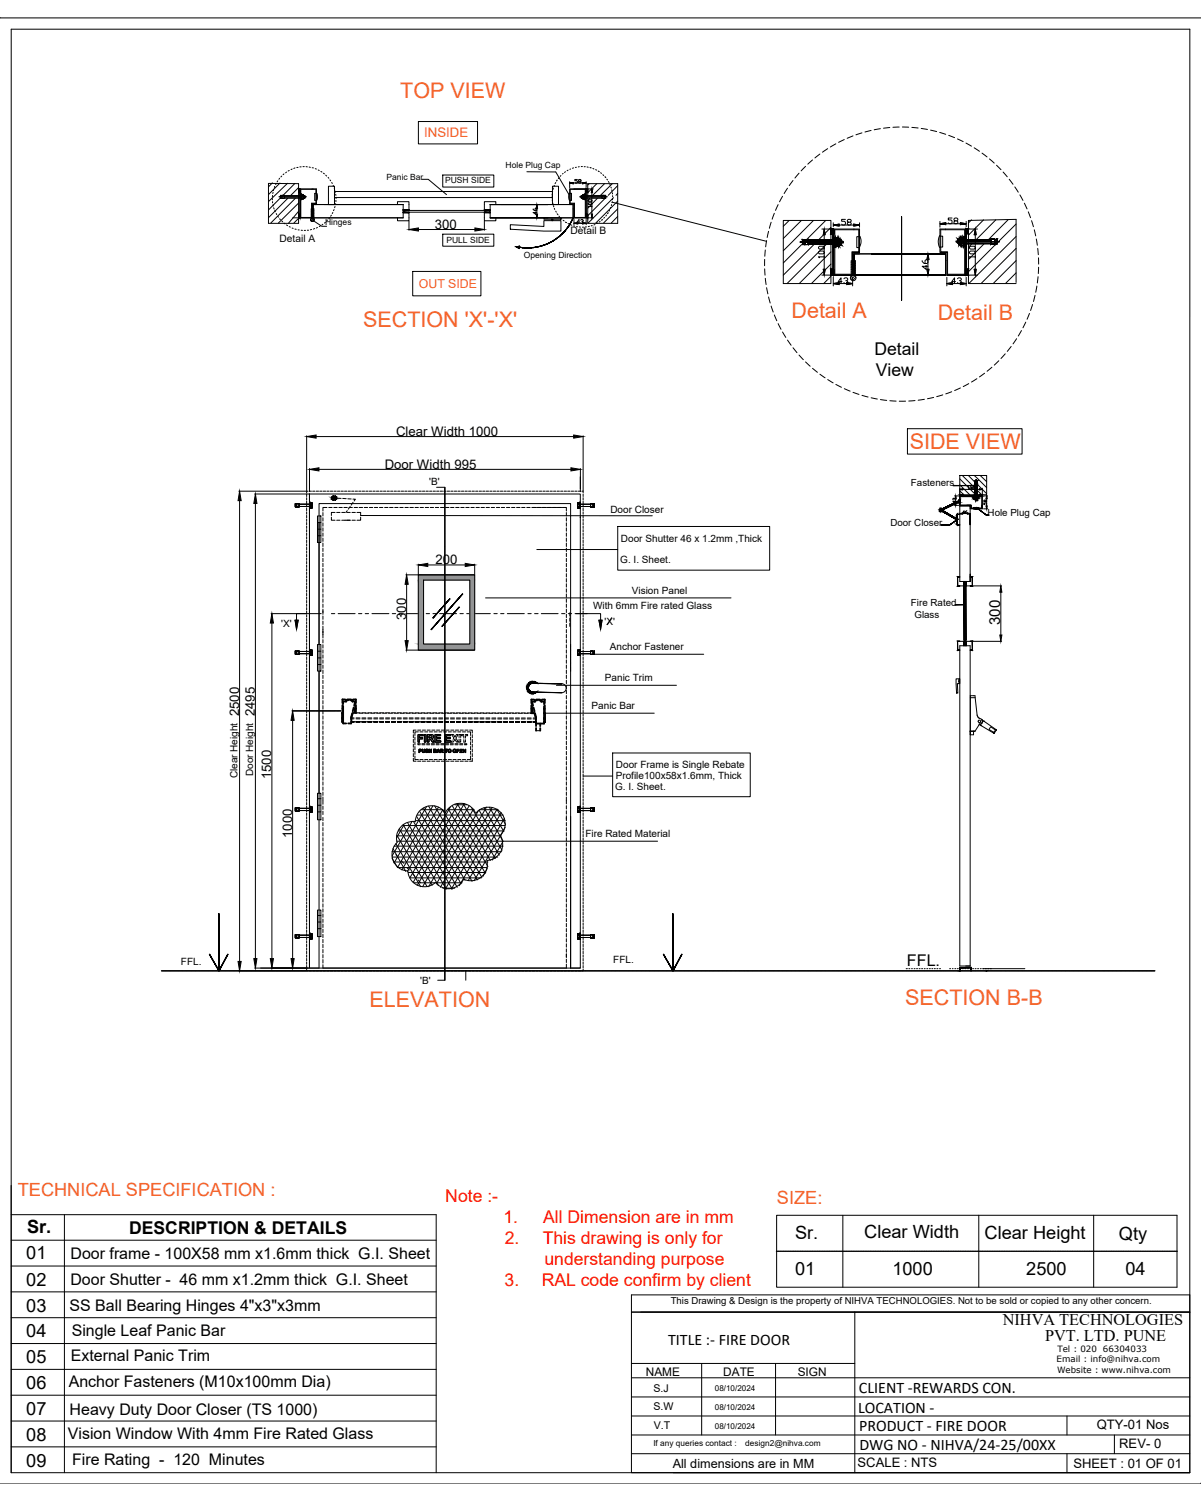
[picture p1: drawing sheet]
<svg xmlns="http://www.w3.org/2000/svg" width="1280mm" height="1600mm" viewBox="0 0 1280 1600" stroke-linecap="round" stroke-linejoin="round" font-family="sans-serif">
<defs><g id="words">
<g font-size="22.9" fill="#f26722">
<text x="426" y="105">TOP VIEW</text>
<text x="844" y="339">Detail A</text>
<text x="999" y="340">Detail B</text>
<text x="387" y="348">SECTION 'X'-'X'</text>
<text x="969" y="478">SIDE VIEW</text>
<text x="394" y="1072">ELEVATION</text>
<text x="965" y="1071">SECTION B-B</text>
</g>
<g font-size="19.4" fill="#f26722">
<text x="19" y="1274">TECHNICAL SPECIFICATION :</text>
<text x="828" y="1282">SIZE:</text>
</g>
<g font-size="19.4">
<text x="29" y="1313">Sr.</text>
<text x="847" y="1319">Sr.</text>
<text x="921" y="1319">Clear Width</text>
<text x="1049" y="1320">Clear Height</text>
<text x="1192" y="1320">Qty</text>
<text x="28" y="1341">01</text>
<text x="847" y="1358">01</text>
<text x="951" y="1358">1000</text>
<text x="1094" y="1358">2500</text>
<text x="1199" y="1358">04</text>
<text x="28" y="1370">02</text>
<text x="28" y="1397">03</text>
<text x="28" y="1425">04</text>
<text x="28" y="1452">05</text>
<text x="28" y="1480">06</text>
<text x="28" y="1507">07</text>
<text x="28" y="1535">08</text>
<text x="28" y="1562">09</text>
</g>
<g font-size="18.8">
<text x="932" y="378">Detail</text>
<text x="933" y="401">View</text>
<text x="138" y="1315">DESCRIPTION &amp; DETAILS</text>
</g>
<g font-size="18.8" fill="#f00">
<text x="475" y="1280">Note :-</text>
<text x="536" y="1302">1.</text>
<text x="579" y="1302">All Dimension are in mm</text>
<text x="538" y="1325">2.</text>
<text x="578" y="1325">This drawing is only for</text>
<text x="580" y="1347">understanding purpose</text>
<text x="538" y="1370">3.</text>
<text x="577" y="1370">RAL code confirm by client</text>
</g>
<g font-size="17.4">
<text x="1069" y="1411">NIHVA TECHNOLOGIES</text>
<text x="1114" y="1428">PVT. LTD. PUNE</text>
</g>
<text font-size="17.2" x="967" y="1029">FFL.</text>
<g font-size="17.1">
<text x="712" y="1433">TITLE :- FIRE DOOR</text>
<text x="915" y="1484">CLIENT -REWARDS CON.</text>
<text x="914" y="1506">LOCATION -</text>
<text x="916" y="1525">PRODUCT - FIRE DOOR</text>
<text x="916" y="1545">DWG NO - NIHVA/24-25/00XX</text>
</g>
<g font-size="17">
<text x="75" y="1341">Door frame - 100X58 mm x1.6mm thick G.I. Sheet</text>
<text x="75" y="1368">Door Shutter - 46 mm x1.2mm thick G.I. Sheet</text>
<text x="74" y="1397">SS Ball Bearing Hinges 4&quot;x3&quot;x3mm</text>
<text x="76" y="1423">Single Leaf Panic Bar</text>
<text x="75" y="1449">External Panic Trim</text>
<text x="73" y="1477">Anchor Fasteners (M10x100mm Dia)</text>
<text x="74" y="1507">Heavy Duty Door Closer (TS 1000)</text>
<text x="72" y="1532">Vision Window With 4mm Fire Rated Glass</text>
<text x="77" y="1560">Fire Rating - 120 Minutes</text>
</g>
<text font-size="16.1" x="1066" y="666" transform="rotate(-90 1066 666)">300</text>
<text font-size="14.1" fill="#f26722" x="452" y="146">INSIDE</text>
<g font-size="14.1">
<text x="463" y="244">300</text>
<text x="422" y="464">Clear Width 1000</text>
<text x="410" y="499">Door Width 995</text>
<text x="464" y="601">200</text>
<text x="433" y="660" transform="rotate(-90 433 660)">300</text>
<text x="255" y="763" transform="rotate(-90 255 763)">2500</text>
<text x="272" y="763" transform="rotate(-90 272 763)">2495</text>
<text x="289" y="830" transform="rotate(-90 289 830)">1500</text>
<text x="311" y="893" transform="rotate(-90 311 893)">1000</text>
</g>
<g font-size="13.9">
<text x="1169" y="1522">QTY-01 Nos</text>
<text x="1193" y="1542">REV- 0</text>
<text x="914" y="1563">SCALE : NTS</text>
<text x="1144" y="1563">SHEET : 01 OF 01</text>
</g>
<text font-size="13.5" x="717" y="1563">All dimensions are in MM</text>
<text font-size="13.1" fill="#f26722" x="446" y="307">OUT SIDE</text>
<g font-size="12.6">
<text x="688" y="1465">NAME</text>
<text x="771" y="1465">DATE</text>
<text x="850" y="1465">SIGN</text>
</g>
<g font-size="11.4">
<text x="696" y="1483">S.J</text>
<text x="696" y="1501">S.W</text>
<text x="697" y="1522">V.T</text>
</g>
<g font-size="10.9">
<text x="608" y="249">Detail B</text>
<text x="298" y="258">Detail A</text>
</g>
<g font-size="10.7">
<text x="457" y="517">'B'</text>
<text x="650" y="546">Door Closer</text>
<text x="662" y="578">Door Shutter 46 x 1.2mm ,Thick</text>
<text x="661" y="600">G. I. Sheet.</text>
<text x="673" y="633">Vision Panel</text>
<text x="632" y="648">With 6mm Fire rated Glass</text>
<text x="644" y="665">'X'</text>
<text x="300" y="668">'X'</text>
<text x="650" y="692">Anchor Fastener</text>
<text x="645" y="725">Panic Trim</text>
<text x="630" y="755">Panic Bar</text>
<text x="656" y="818">Door Frame is Single Rebate</text>
<text x="270" y="827" transform="rotate(-90 270 827)">Door Height</text>
<text x="253" y="829" transform="rotate(-90 253 829)">Clear Height</text>
<text x="656" y="830">Profile100x58x1.6mm, Thick</text>
<text x="656" y="841">G. I. Sheet.</text>
<text x="624" y="891">Fire Rated Material</text>
<text x="654" y="1026">FFL.</text>
<text x="193" y="1028">FFL.</text>
<text x="448" y="1048">'B'</text>
</g>
<g font-size="10.4">
<text x="971" y="518">Fasteners</text>
<text x="1053" y="549">Hole Plug Cap</text>
<text x="949" y="561">Door Closer</text>
<text x="971" y="646">Fire Rated</text>
<text x="974" y="658">Glass</text>
</g>
<text font-size="10.2" x="715" y="1389">This Drawing &amp; Design is the property of NIHVA TECHNOLOGIES. Not to be sold or copied to any other concern.</text>
<g font-size="9.2">
<text x="1127" y="1440">Tel : 020</text>
<text x="1175" y="1440">66304033</text>
<text x="1126" y="1451">Email : info@nihva.com</text>
<text x="1126" y="1463">Website : www.nihva.com</text>
</g>
<g font-size="9.1">
<text x="539" y="179">Hole Plug Cap</text>
<text x="412" y="192">Panic Bar</text>
<text x="474" y="195">PUSH SIDE</text>
<text x="347" y="239">Hinges</text>
<text x="476" y="259">PULL SIDE</text>
<text x="558" y="275">Opening Direction</text>
</g>
<g font-size="8.8">
<text x="696" y="1540">If any queries contact :</text>
<text x="794" y="1540">design2@nihva.com</text>
</g>
<g font-size="8.6">
<text x="762" y="1482">08/10/2024</text>
<text x="762" y="1502">08/10/2024</text>
<text x="762" y="1522">08/10/2024</text>
</g>
</g></defs>
<!-- layer: P -->
<g fill="none" stroke="#000" stroke-width="1.07">
<path d="M0 19h1280M12 31h1256v1538h-1256zM314 179h-1M318 178h-2M320 178h1M323 177h1M326 177l2 1M329 178h2M333 179h1M336 180h1M611 179h-1M614 178h-1"/>
<path d="M617 178h-1M619 177h2M623 178h1M626 178h1M629 178l1 1M632 179l1 1M286 195l32 1v42h-32zM290 195l-4 4M293 199l-1 1M294 195v2M296 193l-1 1M298 190l-1 1"/>
<path d="M298 195l-12 12M300 188h-1M303 185l-1 1M305 183l-1 1M306 195l-20 20M308 182h-1M311 180l-1 1M314 195l-12 13M318 200l-8 8M339 181l1 1M342 183h1M345 184l1 1"/>
<path d="M347 187l1 1M350 189v1M350 198h6v20h-6zM352 192v1M354 194v1M355 197v2M450 191h6l20 16M472 186h54v13h-54zM561 183h31l14 24M589 198h6v20h-6zM591 197l-1 1M592 194l-1 2"/>
<path d="M594 192l-1 1M596 189l-1 1M598 187l-1 1M600 185h-1M603 183l-1 1M605 181l-1 1M607 194v6M607 195l4-1v2zM608 180h-1M611 195h10M613 194v1M615 191h-2v1l2 1v2"/>
<path d="M617 193v-2l2 1-1 1M617 193v2M617 193h1M618 193l1 1-1 1M621 194l4 1-4 1zM625 194v6M626 196h32v42h-32zM628 196l-2 1M635 181h1M636 196l-10 9M637 182l2 1M640 184l1 1"/>
<path d="M642 186l1 1M644 196l-12 12M645 188l1 1M647 191v1M648 193l1 1M650 196v1M651 199v1M653 196l-13 12M658 198l-10 10M290 211v2M290 208v2M290 215v1"/>
<path d="M291 205v1M291 218v1M292 202l-1 1M297 210h29M299 211l-13 13M300 208h-1v3h1M300 208h3v3h-3zM303 208h18v3h-18M307 211l-21 21M315 211l-26 27M318 201h2v4h-2zM318 205h2"/>
<path d="M318 216l-21 22M320 205l-2-4h19v16h-4v15M320 201v31l-2-4h2M320 202h17v14h-5v16h-12zM321 207v6zM321 202v30M321 208v3M321 208v-1h2v1M323 212v-1h-2v1h2M323 208v3M323 208h-2v3M323 211l1-3v3"/>
<path d="M324 209v2M324 208v3v-2l1 2M325 208l-1 3M325 209v2M335 206h2a7 7 0 0 1 0 8l-2-1zM356 200l1 2M356 204h233v6h-233zM357 220v1M357 204v1M358 207v1M358 217l-1 1M358 213v2"/>
<path d="M358 210v1M424 218v-3h12v9l-6-1h6M522 218h89v14h-89zM528 218v-3h-12v9M588 210v1M589 207l-1 1M589 213v1M589 203v2M589 216v1M590 200v2M590 219v1M607 206h2v7l-2 1v-1z"/>
<path d="M607 206h2v7l-2 1M608 202h16v30h-12v-16h-4zM618 210h29M619 209l1 2M620 208v3M621 209l-1 2M621 208v3M621 211h.1M621 209v1M621 212v-1h2v1h-2M621 208h2v3M621 209l-1-1 1 3"/>
<path d="M623 207l1 6zM623 208v-1h-2v1M623 208v3M624 202v30M624 204h2l-1-3v31M625 201h1v3h-1zM628 211l-2 3M631 217l-1-1-3 1 1 1 3-1M631 205v23M631 201v4h-1zM631 220h-4l1 1M631 214l-1-1h-2l-1 1 1 1h2l1-1"/>
<path d="M632 201h-25v16h5v15h20M637 211l-11 11M642 208h-18v3h18M642 208h2v3h-2zM644 208h1v3h-1M645 211l-19 19M652 218l-1 1M652 202v1M653 205v2M653 215l-1 1M653 208v2M653 211v2"/>
<path d="M654 211l-27 27M658 206l-2 2M658 214l-23 24M292 221v2M293 224v2M294 227l1 2M296 230l1 1M298 233l1 1M300 235l1 1M303 238h1M305 240h1M312 232h21"/>
<path d="M318 228h2v4h-2zM318 233l-5 5M333 223l-1 1M333 224l-1 1M333 226l-1 1M333 228l-1 1M333 229l-1 1M333 231l-1 1M333 222h-1v11l-1 1 1 2M333 232l-2 2M334 232h96v-14h-96v14h-1M334 222h.1"/>
<path d="M334 222v1M334 235l9 6h5M334 224v1M334 226v1M334 227v1M334 229v1M334 231v1M334 232l-2 3M334 222l1 11M335 233v1a1.9 1.9 0 0 1-3 2M335 233l-3 3M344 239l-1 1"/>
<path d="M347 237l-1 1M349 234l-1 1M351 232l-1 1M353 229l-1 1M355 226l-1 1M356 223l-1 1M431 224v2M436 226v9h-12v-3M516 227h6l-6-1v9h12v-3M521 224v2M522 226l-92 1M522 223h-6l6 1h-92"/>
<path d="M544 239l36 2v-6h18v11h-18l-36-2zM568 222l1 2h3M571 226v2l-3-2h4M571 228h2l-1 4zM572 222v6M572 222h-1l1-4 1 4h-2l-1 2M580 232h18v1h-18zM588 233h1v2h-1zM591 222v1M592 225l1 1M594 228l1 1M596 230v1"/>
<path d="M598 232l1 1M600 235h1M603 237h1M605 238l2 1M608 240h1M612 238l4-1v1zM612 234v5M618 237h-3l2-3v4M619 235l2-1v1v1M619 237l1 1M620 236h1M621 236v1v1h-5"/>
<path d="M621 237l4 1h-4zM624 228h2M625 228h1v4h-1zM625 234v5M625 228l1 4M630 228h1v4zM634 239l-1 1M637 238h-1M640 236l-1 1M642 234l-1 1M644 232h-1M646 229v1"/>
<path d="M648 227l-1 1M650 224l-1 1M651 221l-1 1M658 222l-15 16M658 231l-7 7M835 235h51v67h-51zM841 235l-6 6M854 235l-19 19M867 235l-32 32M880 235l-20 20M888 240l6-1v2zM888 237v4"/>
<path d="M894 240h16M901 234h-4v2h3l1 1v2l-1 1h-2l-1-1M904 237l-1-1 1-2h2l1 1-1 2h-2l-1 1 1 2h2l1-1-1-2M910 239l6 1-6 1zM916 237v5M1002 238l6-1v2zM1002 236v6M1008 238h15M1015 232h-4v2h3l1 1v2l-1 1h-2l-1-1M1018 235l-1-1 1-2h2l1 2-1 1h-2l-1 2 1 1h2l1-1-1-2M1023 237l7 1-7 1zM1030 236v5"/>
<path d="M1035 234l-3 3M1048 234l-16 16M1061 234l-20 21M1074 234l-20 21M1083 239l-51 50M308 241l1 1M311 243h1M314 244h2M318 245h1M321 245h1M324 245h2M328 245h1"/>
<path d="M332 244l-1 1M335 243l-1 1M338 242l-1 1M341 241h-1M472 249h54v13h-54zM611 241h1M614 241l1 1M617 242h2M621 242h1M624 242h1M628 241h-1M631 240l-1 1"/>
<path d="M876 244h10M878 244l1 6h-2zM878 250v37M886 244h2v5zM886 244l2 5h-2zM886 242l-13 13M888 249v-5h28v25h-7v9M888 249h1v-4v47M888 249v44M890 245v47M910 245h5v23h-7v24h-19M910 245h-21v4"/>
<path d="M1028 245v47M1029 249v-4h-26v23h7v24h19M1030 249v-5h-28v25h7v24M1030 249h-1v-4v47M1030 244h2v5zM1030 244l2 5h-2zM1030 249v44M1032 244h10M1035 260l-3 3M1039 244l1 6h-2zM1039 250v37M1048 260l-16 16"/>
<path d="M1083 252l-50 50M854 261l-19 19M867 261l-32 32M873 267h4l1 2-1 1h-4l-1-1zM873 262h4l1 2-1 1h-4l-1-1zM878 274h-6l1 1M880 261l-41 41M886 268l-34 34M909 278v15M909 278l-2 1M909 278h-2v16M910 278h2v16a3 3 0 0 1-1 4 3 3 0 0 1-4 0 3 3 0 0 1 0-4"/>
<path d="M910 270v23M910 270h98v23h-96M911 278l-1 1M916 269h-7v9M916 262a10 10 0 0 0 0-10h-3v12h3v-2M961 270h-51v23M983 278l2 3h3l1-1v-2l-1-1-2 1v3M989 270l1 7h-2zM989 277v10M1002 263h3v-11l-3-1a12 12 0 0 0 0 12M1033 268l1-1h4l1 2-1 1h-4zM1033 263l1-1h4l1 2-1 1h-4z"/>
<path d="M1039 274h-6l1 1M1083 265l-37 37M1083 278l-24 24M876 293h10M877 287h2l-1 6zM886 287h2v6zM886 287l2 6h-2zM886 281l-21 21M886 294l-8 8M888 293h21h-21M888 287h1v5M888 295v10"/>
<path d="M889 287v5M897 300h-4l3-4v6M899 297l1-1h2l1 1v1l-2 1M902 299l1 1-1 2h-2l-1-1M908 293h2zM909 295v10M909 281l-2 1M909 283l-2 2M909 286l-2 1M909 288l-2 2M909 291l-2 1M909 293l-3 3"/>
<path d="M912 280l-2 2M912 283l-2 1M912 285l-2 2M912 288l-2 2M912 291l-2 1M912 293l-5 5M912 295l-3 4M987 283v4l-4-3h6M988 287h2l-1 6zM1009 295v10M1018 300h-4l3-4v6M1020 297l1-1h2l1 1v1l-2 1"/>
<path d="M1023 299l1 1-1 2h-2l-1-1M1029 287v5M1030 293h-21h21M1030 287h-1v5M1030 287h2v6zM1030 287l2 6h-2zM1030 295v10M1032 293h10M1038 287h2l-1 6zM1083 291l-11 11M888 302l6-1v2zM894 302h8"/>
<path d="M902 301l7 1-7 1zM961 320v-89v89M1009 302l6-1v2zM1015 302h8M1023 301l7 1-7 1zM1083 301v-67l-51 1v67h51M327 464v59M337 465h274M621 464v59M330 499v25M340 500h268M619 499v22"/>
<path d="M465 519h9M618 508v16M1023 506h28v21h-28zM1023 516l10 11M1023 510l17 17M1026 506l13 14M1032 519v-1v3M1032 506l6 7M1034 519h1v2h-1zM1036 519h2l-1 2h-1zM1038 506l2 2M1039 514l12 12"/>
<path d="M1040 508l11 11M1045 506l6 7M1051 506v1M254 523h72M255 533v491M271 526h58M272 536v485M315 540h.1M315 537v3M315 537h.1M315 537h1M316 540h-1"/>
<path d="M316 540h.1M316 537v3h3v-3M316 537h.1M316 537h3M327 526v3M327 530v3M327 534v2M327 538v2M328 523h-1v2M329 523h3M330 526v505h10v-495h268v151M330 526h288v505h-288z"/>
<path d="M330 535v6h1v-6M330 535h.1M331 535h.1M331 536l1 1M331 536h2v5h-2M332 540h-1M332 540h1M333 537h-1M333 538h.1M333 539h.1M333 523h3M337 523h2"/>
<path d="M341 523h2M344 523h3M348 523h3M352 523h3M354 530v2M354 530h2M354 532h1M354 529l2 1M354 529v1M355 528l1 2M355 528l-1 1M356 523h2"/>
<path d="M356 530l-1 2M356 530l1 3M356 530l2 2M356 530l2 1M357 528l-1 2M357 528l1 1M358 532l-1 1M358 529l-4 3M358 529v2M358 531h5M358 531v1M360 523h2"/>
<path d="M363 523h3M365 531h4M367 523h3M371 531h3M371 523h2M373 539l-2 3M375 523h2M376 532h3l-2 2M376 535l-2 3M378 523h3M382 523h3M386 523h3"/>
<path d="M390 523h2M394 523h2M397 523h3M401 523h3M405 523h2M409 523h2M412 523h3M416 523h3M420 523h3M424 523h2M428 523h2M431 523h3"/>
<path d="M435 523h3M439 523h2M443 523h2M446 523h3M450 523h3M454 523h2M458 523h2M462 523h2M465 523h3M469 523h3M473 523h2M477 523h2"/>
<path d="M480 523h3M484 523h3M488 523h2M492 523h2M495 523h3M499 523h3M503 523h3M507 523h2M511 523h2M514 523h3M518 523h3M522 523h2"/>
<path d="M526 523h2M529 523h3M533 523h3M537 523h3M541 523h2M545 523h2M548 523h3M552 523h3M556 523h2M560 523h2M563 523h3M567 523h3"/>
<path d="M571 523h3M575 523h2M579 523h2M582 523h3M586 523h3M590 523h2M594 523h2M597 523h3M601 523h3M605 523h2M609 523h2M613 523h2"/>
<path d="M616 537h.1M616 538h.1M616 539h.1M616 523h3M617 537h-1M617 537h.1M618 536l-1 1M618 536h-2v5h2M618 535v6M618 535h.1M620 523h1v2M621 526v3"/>
<path d="M621 530v3M621 534v2M621 538v2M629 537v3h3v-3M632 537h-3M632 537h.1M632 540h.1M632 540h1M633 537h-1M633 540h.1M633 537h.1M634 537v3"/>
<path d="M634 537h-1M1017 532l-1-1h-1l1 2M1017 531h1v2M1017 528h5M1017 538h5M1017 534v2l-2-2h3M1018 535h1l-1 3zM1018 528l1 3h-1zM1018 531v4M1023 537v-9v10M1023 528h3l-3 1M1023 521h3v1z"/>
<path d="M1023 527h3v1zM1023 527l3 1h-3zM1023 520v7M1023 538h12M1023 523l4 4M1023 529l24-1v14h-12v-4h-12M1023 529v9h12v3h11h-11v-3h-5M1023 529h23M1026 521h18M1034 539v80v-7M1038 529h5v2h-5zM1040 521l6 6"/>
<path d="M1044 521h3l-3 1zM1044 529h2v9M1044 527h3v1zM1044 527l3 1h-3zM1047 520v7M1048 528h5M1048 536v1h1l1-1h1v1M1050 533h1v1l-1 1-1-2-1 1h2M1051 539h1l-1 3zM1051 528l1 3h-1zM1051 531v8M327 541v3"/>
<path d="M327 545v3M327 549v3M327 553v2M327 557v2M330 552v1M333 540h.1M338 550h4v28h-4zM338 557h4M340 557v130M344 546v4M344 551v4M344 557v3"/>
<path d="M348 541h-4v3M350 541h4M353 551v3h4M356 541h3M357 546h-4v3M359 554h3M359 546h3M361 541h4M364 554h9M364 546h4M366 541h4M370 546h3"/>
<path d="M370 544l-1 2M372 541h4M375 554h4M375 546h4M377 541h4M380 546h4v3M383 541h3M384 551v3h-4M388 541h4M394 541h3M399 541h4M404 541h4"/>
<path d="M410 541h3M415 541h4M421 541h3M426 541h4M432 541h3M437 541h4M442 541h4M448 541h3M453 541h4M458 541h4M464 541h4M469 541h4"/>
<path d="M475 541h3M480 541h4M486 541h3M491 541h4M496 541h4M502 541h3M507 541h4M513 541h3M518 541h4M523 541h4M529 541h4M534 541h4"/>
<path d="M540 541h3M545 541h4M550 541h4M556 541h3M561 541h4M567 541h5M572 541h5M578 541h4M583 541h5M588 541h5M594 541h5M599 541h5v3"/>
<path d="M604 546v4M604 551v4M604 557v3M618 540h-2M618 541h.1M618 550v1M621 541v3M621 545v3M621 549v3M621 553v2M621 557v2M634 540h-1"/>
<path d="M1023 547h3v1zM1026 547h5M1028 546h-2l1-2v3M1030 544l-1 1v2h2l-1-1h-1M1031 547h3l-3 1zM1034 542v-3h-11v80h11M1036 541h10v-3v3zM1037 542l3 1 3-1M1037 542v-1h6v1M1048 542h5M327 560v3M327 564v3"/>
<path d="M327 568v2M327 572v2M327 575v3M327 579v3M338 564h4M338 571h4M344 562v4M344 568v3M344 573v4M344 578v4M604 562v4M604 568v3"/>
<path d="M604 573v4M604 578v4M621 560v3M621 564v3M621 568v2M621 572v2M621 575v3M621 579v3M327 583v2M327 587v2M327 591v2M327 594v3"/>
<path d="M327 598v3M344 584v3M344 589v4M344 595v3M604 584v3M604 589v4M604 595v3M621 583v2M621 587v2M621 591v2M621 594v3M621 598v3"/>
<path d="M327 602v2M327 606v2M327 609v3M327 613v3M327 617v2M344 600v4M344 605v4M344 611v4M344 616v4M432 612h73M446 601v11M456 602h40"/>
<path d="M506 601v11M604 600v4M604 605v4M604 611v4M604 616v4M621 602v2M621 606v2M621 609v3M621 613v3M621 617v2M1027 619l1 5zM1029 619l1 5z"/>
<path d="M327 621v2M327 624v3M327 628v3M327 632v3M327 636v2M327 640v2M344 622v3M344 627v4M344 633v3M344 638v4M433 622v60M604 622v3"/>
<path d="M604 627v4M604 633v3M604 638v4M621 621v2M621 624v3M621 628v3M621 632v3M621 636v2M621 640v2M1023 624h5M1028 620h1M1029 624h5"/>
<path d="M1037 624h30M1067 631v45M289 654h37M327 643v3M327 647v3M327 651v2M327 655v2M327 658v3M330 659v1M342 654h-26v11M344 643v4M344 649v5"/>
<path d="M344 656v4M353 654h4M360 654h18M382 654h4M389 654h4M396 654h18M418 654h4M425 654h4M432 654h19M454 654h4M461 654h4M469 654h18"/>
<path d="M490 654h4M497 654h4M505 654h18M526 654h4M533 654h4M541 654h18M563 654h3M570 654h3M577 654h18M598 654h4M604 643v4M604 649v3"/>
<path d="M604 654v4M604 660v3M606 654h3M607 653v3M607 658v4M613 654h27v11M621 643v3M621 647v3M621 651v2M621 655v2M621 658v3M652 658l-5 7"/>
<path d="M290 664v357M314 661h4l-2 9zM327 662v3M327 666v3M327 670v2M327 674v2M327 677v3M344 662v3M344 667v13M604 665v4M604 671v3M604 676v4"/>
<path d="M607 664v3M621 662v3M621 666v3M621 670v2M621 674v2M621 677v3M638 661h4l-2 9zM315 697h.1M315 693v4M315 693v1M315 694h1M316 694v3h3"/>
<path d="M316 696l-1 1M316 693h.1M316 693h3v4M327 681v3M327 685v2M327 689v2M327 692v3M327 696v3M330 692v6h1v-6M330 692h.1M331 693h.1M331 692h2v6h-2"/>
<path d="M331 693l1 1M332 697h-1M332 697h1M333 694h-1M333 695h.1M333 696h.1M333 697h.1M338 687h4v28h-4zM338 694h4M344 681v4M344 687v3M344 692v4"/>
<path d="M344 697v4M432 692h73M604 681v4M604 687v3M604 692v4M604 697v4M616 694h.1M616 695h.1M616 696h.1M616 697h.1M616 697h1M616 698h.1"/>
<path d="M616 698h2M617 693l-1 1M617 693h.1M618 693h-1M618 697h-1M618 692v6v-6M618 692h-2v6M618 692h.1M621 681v3M621 685v2M621 689v2M621 692v3"/>
<path d="M621 696v3M632 693h-3v4M632 693v4h-3M632 696v1M632 694h.1M632 697h1M633 694h-1M633 694h.1M633 697h.1M633 693v1M634 697h-1M634 693v4"/>
<path d="M634 693h-1M1023 683h5l-1 5M1023 688h11v341h-11zM1028 687h1M1029 688v-5l1 5M1029 683h5M1037 683h30M327 700v3M327 704v2M327 708v2M327 711v3M327 715v3"/>
<path d="M327 719v2M330 703h.1M338 708h4M338 701h4M340 715v130M344 703v3M344 708v4M344 714v3M344 719v4M604 703v3M604 708v4M604 714v3"/>
<path d="M604 719v4M608 715v316h10M621 700v3M621 704v2M621 708v2M621 711v3M621 715v3M621 719v2M327 723v2M327 726v3M327 730v3M327 734v3"/>
<path d="M327 738v2M344 725v3M344 730v4M344 735v4M599 728a5 5 0 0 1 4 5 5 5 0 0 1-4 5M604 725v3M604 730v4M604 735v4M621 723v2M621 726v3M621 730v3M621 734v3"/>
<path d="M621 738v2M1019 723h3v5h-2l1 10h-2zM1022 723l1 5zM311 757h.1M312 757h51M327 742v2M327 745v3M327 749v3M327 753v2M327 757v2M344 741v3M344 746v4"/>
<path d="M344 752v3M344 757v4M376 760h4M376 759h8M383 760h4M386 759h4M389 760h4M392 759h4M395 760h4M398 759h5M401 760h5M405 759h4"/>
<path d="M408 760h4M411 759h4M414 760h4M417 759h4M420 760h5M423 759h5M427 760h4M430 759h4M433 760h4M436 759h4M439 760h4M442 759h5"/>
<path d="M445 760h5M449 759h4M452 760h4M455 759h4M458 760h4M461 759h4M464 760h5M468 759h4M471 760h4M474 759h4M477 760h4M480 759h4"/>
<path d="M483 760h4M486 759h5M490 760h4M493 759h4M496 760h4M499 759h4M502 760h4M505 759h4M508 760h5M512 759h4M515 760h4M518 759h4"/>
<path d="M521 760h4M524 759h4M527 760h4M530 759h5M534 760h4M537 759h4M540 760h4M543 759h4M546 760h4M549 759h5M552 760h5M556 759h4"/>
<path d="M559 760h4M562 759h4M565 760h5M604 741v3M604 746v4M604 752v3M604 757v4M621 742v2M621 745v3M621 749v3M621 753v2M621 757v2"/>
<path d="M312 767v254M327 760v3M327 764v3M327 768v2M327 772v2M327 775v3M327 779v3M344 762v4M344 768v3M344 773v4M344 779v3M374 766h3"/>
<path d="M374 769h3M375 765h2M379 765h5M379 766h5M379 769h5M386 765h4M386 766h4M386 769h4M392 765h4M392 766h4M392 769h4M398 765h5"/>
<path d="M398 766h5M398 769h5M405 765h4M405 766h4M405 769h4M409 769h-4h4M411 765h4M411 766h4M411 769h4M417 765h4M417 766h4M417 769h4"/>
<path d="M423 765h5M423 766h5M423 769h5M430 765h4M430 766h4M430 769h4M436 765h4M436 766h4M436 769h4M442 765h5M442 766h5M442 769h5"/>
<path d="M443 778h-3v3M445 778h3M446 780h-4v3M448 780h3M449 765h4M449 766h4M449 769h4M450 778h3M453 780h3M455 765h4M455 766h4M455 769h4"/>
<path d="M455 778h3M458 780h3M460 778h4M461 765h4M461 766h4M461 769h4M463 780h3M465 778h4M468 765h4M468 766h4M468 769h4M468 780h3"/>
<path d="M470 778h4M473 780h3M474 765h4M474 766h4M474 769h4h-4M474 769h4M475 778h4M478 780h3M480 765h4M480 766h4M480 769h4M480 778h4"/>
<path d="M483 780h3M485 778h4M486 765h5M486 766h5M486 769h5M488 780h3M490 778h4M493 765h4M493 766h4M493 769h4M493 780h3M495 778h4"/>
<path d="M498 780h3v3M499 765h4M499 766h4M499 769h4M500 778h3v3M505 765h4M505 766h4M505 769h4M505 769h5M512 765h4M512 766h4M512 769h4"/>
<path d="M518 765h4M518 766h4M518 769h4M524 765h4M524 766h4M524 769h4M530 765h5M530 766h5M530 769h5M537 765h4M537 766h4M537 769h4"/>
<path d="M543 765h4M543 766h4M543 769h4M549 765h5M549 766h5M549 769h5M556 765h4M556 766h4M556 769h4M562 765h4M562 766h4M562 769h4"/>
<path d="M568 769h3h-3M568 765h3M568 766h3M571 778h5M604 762v4M604 768v3M604 773v4M604 779v3M621 760v3M621 764v3M621 768v2M621 772v2"/>
<path d="M621 775v3M621 779v3M327 783v3M327 787v2M327 791v2M327 794v3M327 798v3M330 785v1M344 784v4M344 789v4M344 795v3M440 783v3"/>
<path d="M440 788v3M440 793v3M440 798v3M442 785v3M442 790v3M442 795v4M446 783h5M446 783v7h1M447 787v3M447 800h.1M447 799h.1M447 786h3"/>
<path d="M447 798v4v-2h2v-1M447 799h1M448 798h1M448 792h-3v1h3M448 799h1l-2 1M449 798v1M449 799h.1M450 792h3M450 793h3M450 786h.1M450 786v1h-3M451 783l-4 1v2"/>
<path d="M451 783h.1M452 800v1h-1M452 800v-2h1v3l-1 1M452 783v7h2v-7M452 782v1M453 782l1 1M454 799l1 1M454 799h.1M454 798h.1M454 799h2M454 799h1M455 798h-1"/>
<path d="M455 792h3M455 793h3M455 798l1 1M455 799l1 1M455 783v7h2v-3h1M456 800h.1M456 799h.1M457 784v2h1M457 784h2M458 798h-1v4h1M458 798v1h1v-1h1v4h-1v-2M458 787h1"/>
<path d="M458 786h1M459 782l-4 1M459 787l1 2M459 782h1M459 784h1M460 792h3M460 793h3M460 784h.1M460 789l1 1h2M460 787h1M460 782h.1M460 785l-1 1"/>
<path d="M461 783h.1M461 787h.1M461 787v1M461 783h1M461 786l-1 1M461 788h.1M462 788v1M462 783h.1M462 783v2M462 789v1M462 785l-1 1M462 790h1"/>
<path d="M463 790h.1M464 783h6M464 783v7h6M464 799h-1h1M464 799h.1M464 800h.1M464 800a1.1 1.1 0 0 0 1-2 1 1 0 0 0-2 0h-1v4h1M464 800h1M465 792h3M465 793h3M465 800h.1M466 787l-1 2h4"/>
<path d="M466 786h3M466 787h3M466 799v1M466 799h.1M467 799v-1l1 1M467 799v1M467 799h.1M467 799l1 1M468 799h.1M468 799l1 2M469 786h.1M469 787h.1"/>
<path d="M469 786v1M470 789v1M470 783l-5 1 1 2M470 783h.1M470 792h3M470 793h3M470 799h1h-1zM472 798h-3v4h1v-2M472 798h.1M472 798v1M472 799h.1M472 799l-1 1 1 1"/>
<path d="M474 783v7h6v-1h-4v-2h4M475 792h3M475 793h3M475 799l1 3M476 799v3M477 798h-3l1 1M477 799h-1M477 798v1M477 799v1M478 799h-1M478 798v1M478 799v1"/>
<path d="M478 798h.1M479 799h-1M479 799h1v1M479 798h.1M479 798h1M480 792h3M480 793h3M480 786h.1M480 787h.1M480 786v1M480 782l-6 1M480 784h-4v2h4"/>
<path d="M480 782v1M480 783v1M480 783h.1M480 798v1M480 799l1 1M483 799v1M483 788l1-2-3-4h2l2 3 1-3h2l-2 4 3 4h-2l-2-2-2 2h-2l1-1M483 799h.1M483 798v1M483 800h.1M484 799l-1 1M484 798h-1"/>
<path d="M484 799h.1M484 798h1M484 799h1v1M485 792h3M485 793h3M486 798v1M486 799h.1M486 799v1M487 798h1a1.2 1.2 0 0 1 1 2 1.2 1.2 0 0 1-1 0v2h-1zM488 799h1l-1 1zM489 786v-4h2v4M489 787v3h2v-3"/>
<path d="M490 792h3M490 793h3M490 798h3v1h-2h2v1h-2v1l2 1h-3zM494 798l2 2v-2v4l-2-3v3zM494 782h-2v2h2v2M494 788v2h2v-2M495 792h2v1h-2M496 782h2v2h-2v2M501 785v3M501 790v3M501 795v4M503 783v3"/>
<path d="M503 788v3M503 793v3M503 798v3M604 784v4M604 789v4M604 795v3M621 783v3M621 787v2M621 791v2M621 794v3M621 798v3M327 802v2"/>
<path d="M327 806v2M327 809v3M327 813v3M327 817v3M344 800v4M344 806v3M344 811v4M344 817v3M440 808v3h3M440 803v3M442 805v4h4M442 800v4"/>
<path d="M445 811h3M448 809h3M450 811h3M450 801h.1M450 802h1M451 800v-2h-1v3M451 800v1M451 800h.1M451 801h.1M452 802h-1M453 809h3M453 800h.1"/>
<path d="M453 801h1M454 800h.1M454 801v1M454 801h.1M454 802h.1M454 801h1M455 811h3M455 802h-1M455 800h1M456 801h.1M456 801v1M458 809h3"/>
<path d="M458 800v2M459 800h-1M459 800h.1M460 811h4M463 809h3M463 800v1h1M463 800h1M463 802h1M464 801h.1M464 800v1M465 800l-1 2M465 811h4"/>
<path d="M466 801v1M466 802h.1M466 801h.1M467 800h.1M467 800h1M468 800h.1M468 809h3M468 801h-2v1M468 801h1M469 801h.1M470 811h4M470 800h.1"/>
<path d="M470 800h1M471 800h.1M471 801h.1M471 801h1M472 802h.1M472 801h.1M472 801v1M473 809h3M475 811h4M477 800h.1M477 801h1M478 801h.1"/>
<path d="M478 809h3M478 801l1 1M478 800h.1M478 801h1M479 802h1M480 800l-1 1M480 801v1M480 811h4M480 801h.1M481 801h-1M481 800v1M483 809h3"/>
<path d="M483 801h.1M483 801l1 1M483 800h1M484 801h.1M485 801h.1M485 811h4M485 800h.1M485 801l-1 1M486 801h.1M486 800v1M488 809h3M490 811h4"/>
<path d="M493 809h3M495 811h4M501 800v4M501 805v4h-3M503 808v3h-3M503 803v3M604 800v4M604 806v3M604 811v4M604 817v3M621 802v2M621 806v2"/>
<path d="M621 809v3M621 813v3M621 817v3M327 821v2M327 825v2M327 828v3M327 832v3M327 836v2M327 840v2M344 822v4M344 827v4M344 833v3"/>
<path d="M344 838v4M604 822v4M604 827v4M604 833v3M604 838v4M621 821v2M621 825v2M621 828v3M621 832v3M621 836v2M621 840v2M327 843v3"/>
<path d="M327 847v3M327 851v3M327 855v2M327 859v2M330 859v6h1v-6M330 859h.1M331 859h.1M331 859h2v6h-2M338 845h4v28h-4zM338 858h4M338 851h4M344 844v3"/>
<path d="M344 849v4M344 853v4M344 859v3M455 859l-35 60M457 859l46 80M461 858l-37 66M463 858l46 79M467 860l-39 67M480 860l-43 75h76M482 858l38 65M485 857h12M487 856l36 61"/>
<path d="M488 856l-48 84M494 856l34 58M495 856l-50 87M500 858l-50 86M518 860l-49 85M521 860l16 25M604 844v3M604 849v7M604 858v4M618 859v6M618 860h-2v5h2M618 859h.1"/>
<path d="M621 843v3M621 847v3M621 851v3M621 855v2M621 859v2M315 864h.1M315 860v4M315 860h.1M315 861h.1M315 861h1M316 861v3h3M316 864h-1"/>
<path d="M316 860v1M316 860h3v4M327 862v3M327 866v3M327 870v2M327 874v2M327 877v3M330 870h.1M331 860l1 1M331 864h.1M332 861h.1M332 864h-1"/>
<path d="M332 864h1M333 861h-1M333 862h.1M333 863h.1M333 864h.1M338 865h4M344 864v4M344 871v3M344 876v4M429 879h109M430 879l37 64M430 879l-7 13"/>
<path d="M435 877l41 70M439 876l-21 36M441 876l41 71M442 875a18 18 0 0 0-19 22M443 874h95M444 870l43 75M445 868h91M447 864l44 77M449 862h23l-38 66M451 861l45 77M471 862l43 73M475 866a18 18 0 0 0-20-7 18 18 0 0 0-12 16"/>
<path d="M475 866a18 18 0 0 1 16-10 18 18 0 0 1 16 10M477 862h28M478 862l39 68M503 860l29 51M505 862l-48 82M507 866a18 18 0 0 1 25-2 18 18 0 0 1 1 26M510 864l-45 77M511 863l24 43M511 862h20M516 860l20 36M525 860l-50 87M529 862l10 16"/>
<path d="M530 862l-49 85M534 866l-45 77M538 871l-39 67M604 864v3M604 869v5M604 876v4M616 861h.1M616 862h.1M616 863h.1M616 864h2M616 864h.1M617 861h-1"/>
<path d="M617 860v1M618 860h-1M618 865h.1M621 862v3M621 866v3M621 870v2M621 874v2M621 877v3M629 861v3h3v-3M632 861h-3M632 861h.1M632 864h1"/>
<path d="M633 864h.1M633 861h-1M633 861l1 3M634 864h-1M327 881v3M327 885v3M327 889v2M327 893v2M327 896v3M344 882v3M344 887v4M344 892v4"/>
<path d="M344 898v3M422 899l26 45M423 890h111M423 896h113l-11 20M423 890l32 54M423 897a18 18 0 0 0-4 19 18 18 0 0 0 16 12M425 885h112M426 883l35 60M533 890a18 18 0 0 1-14 27 18 18 0 0 1-6 17 18 18 0 0 1-19 3M538 881l-33 57M604 882v3M604 887v4"/>
<path d="M604 892v4M604 898v3M621 881v3M621 885v3M621 889v2M621 893v2M621 896v3M327 900v3M327 904v2M327 908v2M327 911v3M327 915v3"/>
<path d="M327 919v2M330 912v1M344 903v4M344 908v4M344 914v4M344 919v4M418 907h117M418 913h112M418 914l6 10M419 904l13 24M419 918h101M420 901h116"/>
<path d="M422 910l2 3M428 917l2 3M604 903v4M604 908v4M604 914v4M604 919v4M621 900v3M621 904v2M621 908v2M621 911v3M621 915v3M621 919v2"/>
<path d="M327 923v2M327 926v3M327 930v3M327 934v3M327 938v2M344 925v3M344 930v4M344 936v3M424 924h95M434 924l2 3M435 928a18 18 0 0 0 10 15 18 18 0 0 0 19-3M435 929h83"/>
<path d="M440 931l2 3M446 937l2 3M494 936a18 18 0 0 1-30 4M519 925l-4 9M604 925v3M604 930v4M604 936v3M621 923v2M621 926v3M621 930v3M621 934v3M621 938v2"/>
<path d="M327 942v2M327 945v3M327 949v3M327 953v2M327 957v2M344 941v4M344 946v4M344 952v3M344 957v4M441 940h23M465 940h28M472 946h13"/>
<path d="M604 941v4M604 946v4M604 952v3M604 957v4M621 942v2M621 945v3M621 949v3M621 953v2M621 957v2M327 960v3M327 964v3M327 968v3"/>
<path d="M327 972v2M327 976v2M327 979v3M338 969h4v29h-4zM338 975h4M344 963v3M344 968v4M344 973v4M344 979v4M604 963v3M604 968v4M604 973v3"/>
<path d="M604 978v4M621 960v3M621 964v3M621 968v3M621 972v2M621 976v2M621 979v3M315 999h.1M316 996h-1v3M316 999h-1M316 996h.1M316 996v3h3v-3"/>
<path d="M316 999h.1M316 996h3M327 983v3M327 987v2M327 991v2M327 994v3M327 998v3M330 994v6h1v-6M330 994h.1M331 994h.1M331 995l1 1M331 995h2v5h-2"/>
<path d="M332 999h-1M332 999h1M333 996h-1M333 997h.1M333 998h.1M333 999h.1M338 989h4M338 982h4M344 984v4M344 990v3M344 995v4M604 984v3"/>
<path d="M604 989v4M604 994v4M604 1000v3M616 996h.1M616 997h.1M616 998h.1M616 999h.1M616 999h1M617 999h.1M617 996h-1M617 999h1M617 996h.1"/>
<path d="M618 995l-1 1M618 999h.1M618 995h-2v5h2M618 994v6M618 994h.1M621 983v3M621 987v2M621 991v2M621 994v3M621 998v3M632 996h-3v3h3v-3M632 999h.1"/>
<path d="M632 996h.1M632 999h1M633 996h-1M633 999h.1M633 996h.1M634 999h-1M634 996v3M634 996h-1M327 1002v3M327 1006v2M327 1010v2M327 1013v3"/>
<path d="M327 1017v3M330 1005v1M344 1001v3M344 1006v4M344 1011v4M344 1017v3M604 1005v4M604 1011v3M604 1016v4M618 1000h.1M621 1002v3M621 1006v2"/>
<path d="M621 1010v2M621 1013v3M621 1017v3M254 1034h72M271 1031h58M327 1032v2h1M327 1021v2M327 1025v2M327 1028v3M329 1034h3M333 1034h3M337 1034h2"/>
<path d="M341 1034h2M344 1022v4M344 1034h3M348 1034h3M352 1034h3M356 1034h2M360 1034h2M363 1034h3M367 1034h3M371 1034h2M375 1034h2M378 1034h3"/>
<path d="M382 1034h3M386 1034h3M390 1034h2M394 1034h2M397 1034h3M401 1034h3M405 1034h2M409 1034h2M412 1034h3M416 1034h3M420 1034h3M424 1034h2"/>
<path d="M428 1034h2M431 1034h3M435 1034h3M439 1034h2M443 1034h2M446 1034h3M450 1034h3M454 1034h2M458 1034h2M462 1034h2M465 1034h3M469 1034h3"/>
<path d="M473 1034h2M477 1034h2M480 1034h3M484 1034h3M488 1034h2M492 1034h2M495 1034h3M499 1034h3M503 1034h3M507 1034h2M511 1034h2M514 1034h3"/>
<path d="M518 1034h3M522 1034h2M526 1034h2M529 1034h3M533 1034h3M537 1034h3M541 1034h2M545 1034h2M548 1034h3M552 1034h3M556 1034h2M560 1034h2"/>
<path d="M563 1034h3M567 1034h3M571 1034h3M575 1034h2M579 1034h2M582 1034h3M586 1034h3M590 1034h2M594 1034h2M597 1034h3M601 1034h3M604 1027v4h-260v-3"/>
<path d="M604 1022v3M605 1034h2M609 1034h2M613 1034h2M616 1034h3M621 1032v2h-1M621 1021v2M621 1025v2M621 1028v3M966 1032h1M969 1032h1M971 1032h1"/>
<path d="M974 1032h1M977 1032h1M979 1032h2M982 1032h1M985 1032h1M988 1032h1M990 1032h1M993 1032h1M996 1032h1M998 1032h2M1001 1032h1M1012 1032h1"/>
<path d="M1015 1032h1M1017 1032h2M1020 1032h1M1023 1032h1M1026 1032h1M1028 1032h1M1031 1032h1M1034 1032h1M1036 1032h2M1039 1032h1M1042 1032h1M1045 1032h1"/>
<path d="M1047 1032h45M466 1044h8M1268 1379h-595v19h595M673 1398h595v171h-595zM911 1398v171M673 1452h238M748 1452v76M826 1452v76M673 1468h595M673 1488h595M673 1508h595M1137 1508v20"/>
<path d="M673 1528h595M1188 1528v20M673 1548h595M1137 1548v21M0 1581h1280M1280 1581h.1"/>
</g>
<g fill="#000" stroke="#000" stroke-width="1.07">
<path d="M572 218l1 4h-1zM631 201v4h-1zM572 228h1l-1 4zM630 228h1v4zM894 256h1zM895 256h1zM1023 259l1 1zM327 465l10-2v4zM611 463l10 2-10 2zM330 500l10-2v4zM608 498l11 2-11 2zM255 523l2 10h-3z"/>
<path d="M272 526l2 10h-4zM354 530h2zM354 532h1zM354 532h2h-1zM354 529h2v1zM356 530l2 1zM357 529h1v1zM446 602l10-2v3zM496 600l10 2-10 1zM433 612l2 10h-3zM1067 624l1 7h-3zM290 654l1 10h-3z"/>
<path d="M315 661h3l-2 9zM638 661h4l-2 9zM1065 676h3l-1 7zM432 682h3l-2 10zM564 729h1zM566 728h1zM565 738h1zM567 728h1zM312 757l1 10h-3zM254 1024h3l-2 10zM270 1021h4l-2 10zM288 1021h3l-1 10z"/>
<path d="M310 1021h3l-1 10z"/>
<path d="M607 195l4-1v1zM607 195l4 1v-1z"/>
<path d="M621 194l4 1h-4zM621 195v1l4-1z"/>
<path d="M318 201l2 4v-4zM318 201l2 4h-2z"/>
<path d="M625 201l1 3v-3zM625 201l1 3h-1z"/>
<path d="M318 228l2 4v-4zM318 228l2 4h-2z"/>
<path d="M430 223l6 1v-1zM430 223l6 1h-6z"/>
<path d="M430 226l6 1zM430 226l6 1z"/>
<path d="M516 223l6 1v-1zM516 223l6 1h-6z"/>
<path d="M516 226l6 1zM516 226l6 1z"/>
<path d="M612 238l4-1v1zM612 238h4z"/>
<path d="M621 237l4 1h-4zM621 238h4z"/>
<path d="M625 228l1 4v-4zM625 228l1 4h-1z"/>
<path d="M853 258h46zM853 258h46z"/>
<path d="M853 258h46zM853 258h46z"/>
<path d="M855 255l3 1zM855 255l3 1zM855 255v5zM855 255v5z"/>
<path d="M858 255h3zM858 255h3zM861 255v6zM861 255v6zM858 261h3zM858 261l3-1zM858 255v6zM858 255v5z"/>
<path d="M855 255l3 1zM855 255l3 1zM855 255v5zM855 255v5z"/>
<path d="M858 255h3zM858 255h3zM861 255v6zM861 255v6zM858 261h3zM858 261l3-1zM858 255v6zM858 255v5z"/>
<path d="M861 260h29zM861 260h29zM890 256v4zM890 256v4z"/>
<path d="M861 260h29zM861 260h29zM890 256v4zM890 256v4z"/>
<path d="M885 249h3zM885 249h3zM885 244v5zM885 244l1 5zM885 244h3zM886 244h2zM888 244v5zM888 244v5z"/>
<path d="M861 256h29zM861 256h29z"/>
<path d="M861 256h29zM861 256h29z"/>
<path d="M890 253v10zM890 253v10zM890 253v10zM890 253v10z"/>
<path d="M890 255v6zM890 255v6z"/>
<path d="M890 253v10zM890 253v10zM890 253v10zM890 253v10z"/>
<path d="M890 255v6zM890 255v6z"/>
<path d="M891 254h3zM891 254h3z"/>
<path d="M891 254h3zM891 254h3z"/>
<path d="M894 259v1zM894 259v1zM894 257v2zM894 257v2zM893 256l1 1zM893 256l1 1z"/>
<path d="M894 259v1zM894 259v1zM894 257v2zM894 257v2zM893 256l1 1zM893 256l1 1z"/>
<path d="M891 256h3zM891 256h3zM891 256v1zM891 256l-1 1zM890 257l1 2zM890 257l1 2zM890 259l1 1zM890 259l1 1z"/>
<path d="M891 256h3zM891 256h3zM891 256v1zM891 256l-1 1zM890 257l1 2zM890 257l1 2zM890 259l1 1zM890 259l1 1z"/>
<path d="M894 255v6zM894 255v6z"/>
<path d="M894 255v6zM894 255v6z"/>
<path d="M894 256v2zM894 256v2z"/>
<path d="M894 256v2zM894 256v2z"/>
<path d="M894 256v4zM894 256v4z"/>
<path d="M894 256v4zM894 256v4z"/>
<path d="M895 256l-1 4zM895 256v4z"/>
<path d="M895 256l-1 4zM895 256v4z"/>
<path d="M894 256v4zM894 256v4zM894 260h1z"/>
<path d="M894 256v4zM894 256v4zM894 260h1z"/>
<path d="M895 256v4zM895 256v4z"/>
<path d="M895 256v4zM895 256v4z"/>
<path d="M895 256v4zM895 256v4z"/>
<path d="M895 256v4zM895 256v4z"/>
<path d="M896 256l-1 4zM896 256l-1 4zM895 260h1z"/>
<path d="M896 256l-1 4zM896 256l-1 4zM895 260h1z"/>
<path d="M896 256v4zM896 256v4z"/>
<path d="M896 256v4zM896 256v4z"/>
<path d="M896 256v4zM896 256v4z"/>
<path d="M896 256v4zM896 256v4z"/>
<path d="M896 256l1 4zM896 256l1 4z"/>
<path d="M896 256l1 4zM896 256l1 4z"/>
<path d="M896 256v4zM896 256v4z"/>
<path d="M896 256v4zM896 256v4z"/>
<path d="M1021 256v3zM1021 256v3z"/>
<path d="M1021 256v3zM1021 256v3z"/>
<path d="M1021 259l1 1zM1022 259v1zM1022 259v1zM1021 256l1 3zM1021 256l1 3z"/>
<path d="M1021 259l1 1zM1022 259v1zM1022 259v1zM1021 256l1 3zM1021 256l1 3z"/>
<path d="M1021 256l1 3zM1021 256l1 3z"/>
<path d="M1021 256l1 3zM1021 256l1 3z"/>
<path d="M1022 255v4zM1022 255v4z"/>
<path d="M1022 255v4zM1022 255v4z"/>
<path d="M1022 256v3zM1022 256v3zM1022 259v1zM1022 259v1zM1022 259v1z"/>
<path d="M1022 256v3zM1022 256v3zM1022 259v1zM1022 259v1zM1022 259v1z"/>
<path d="M1022 255l1 4zM1022 255l1 4z"/>
<path d="M1022 259h1zM1022 259h1z"/>
<path d="M1022 255l1 4zM1022 255l1 4z"/>
<path d="M1022 259h1zM1022 259h1z"/>
<path d="M1023 256v3zM1023 256v3z"/>
<path d="M1023 256v3zM1023 256v3z"/>
<path d="M1023 255v4zM1023 255v4zM1023 255v1zM1023 255v1z"/>
<path d="M1023 255v4zM1023 255v4zM1023 255v1zM1023 255v1z"/>
<path d="M1023 256l1 3zM1023 256l1 3zM1023 259v1zM1023 259v1zM1023 259v1z"/>
<path d="M1023 256l1 3zM1023 256l1 3zM1023 259v1zM1023 259v1zM1023 259v1z"/>
<path d="M1023 255l1 4zM1023 255l1 4z"/>
<path d="M1023 255l1 4zM1023 255l1 4z"/>
<path d="M1024 256v2zM1024 256v2z"/>
<path d="M1024 256v2zM1024 256v2z"/>
<path d="M1024 255v5zM1024 255v5z"/>
<path d="M1024 255v5zM1024 255v5z"/>
<path d="M1024 258v1zM1024 258v1zM1024 257v1zM1024 257v1zM1024 255v2zM1024 255v2z"/>
<path d="M1024 258v1zM1024 258v1zM1024 257v1zM1024 257v1zM1024 255v2zM1024 255v2z"/>
<path d="M1024 255h3zM1024 255h3zM1027 255v2zM1027 255v2zM1027 257v1zM1027 257v1zM1027 258v1zM1027 258v1z"/>
<path d="M1024 255h3zM1024 255h3zM1027 255v2zM1027 255v2zM1027 257v1zM1027 257v1zM1027 258v1zM1027 258v1z"/>
<path d="M1024 253h3zM1024 253h3z"/>
<path d="M1024 253h3zM1024 253h3z"/>
<path d="M1027 252v10zM1027 252v10zM1027 262h1zM1027 262h1zM1028 252v10zM1028 252v10z"/>
<path d="M1027 255v5zM1027 255v5z"/>
<path d="M1027 252v10zM1027 252v10zM1027 262h1zM1027 262h1zM1028 252v10zM1028 252v10z"/>
<path d="M1027 255v5zM1027 255v5z"/>
<path d="M1028 255h28zM1028 255h28z"/>
<path d="M1027 252h1zM1027 252h1z"/>
<path d="M1028 255h28zM1028 255h28z"/>
<path d="M1027 252h1zM1027 252h1z"/>
<path d="M1030 249h2zM1030 249h2zM1032 244v5zM1032 244v5zM1030 244h2zM1030 244h2zM1030 244v5zM1030 244v5z"/>
<path d="M1028 260l28-1zM1028 260l28-1zM1028 255v5zM1028 255v4z"/>
<path d="M1028 260l28-1zM1028 260l28-1zM1028 255v5zM1028 255v4z"/>
<path d="M1060 255h2zM1060 255h2zM1062 255v5zM1062 255v5z"/>
<path d="M1056 255h4zM1056 255h4zM1056 255v5zM1056 255v5zM1056 260h4zM1056 260h4zM1060 255v5zM1060 255v5z"/>
<path d="M1060 255h2zM1060 255h2zM1062 255v5zM1062 255v5z"/>
<path d="M1056 255h4zM1056 255h4zM1056 255v5zM1056 255v5zM1056 260h4zM1056 260h4zM1060 255v5zM1060 255v5z"/>
<path d="M1019 257h46zM1019 257h46z"/>
<path d="M1019 257h46zM1019 257h46z"/>
<path d="M551 263h1zM551 263h1zM552 263h2zM552 263h2zM554 263l3 1zM554 264h3zM557 264h2zM557 264h2zM559 264h2zM559 264h2zM561 264h3zM561 264h3zM564 264h2zM564 264h2zM566 264h2zM566 264h2zM568 264l2-1zM568 264l2-1zM570 263h3zM570 264l3-1zM573 263l2-1zM573 263h2zM575 262h2zM575 263l2-1zM577 262l2-1zM577 262l2-1zM579 261l2-1zM579 261l2-1zM581 260l2-1zM581 261l2-2zM583 259h2zM584 260l1-1zM585 259l3-2zM586 259l2-1zM588 257l2-1zM588 258l2-2zM590 256l1-1zM590 257l1-2zM591 255l2-1zM591 255l2-1zM593 254l2-1zM593 254l2-1zM595 253l2-2zM595 253l2-2zM597 251l1-1zM598 250l-1 1zM598 250l2-2zM600 248l-1 2zM602 246l-2 2zM602 246l-2 2zM603 245l-1 1zM603 245l-1 1zM605 243l-2 2zM605 243l-2 2zM606 241l-1 2zM606 241l-1 2zM607 239l-1 2zM607 239l-1 2zM608 237l-1 2zM608 237l-1 2zM609 235v2zM609 235v2zM610 233v2zM610 233v2zM611 232v1zM611 232v1z"/>
<path d="M551 263l2 2zM551 263l2 2zM551 263l3-1zM551 263l3-1z"/>
<path d="M855 260h3zM855 261l3-1z"/>
<path d="M855 260h3zM855 261l3-1z"/>
<path d="M891 260h3zM891 260h3z"/>
<path d="M891 260h3zM891 260h3z"/>
<path d="M891 262h3zM891 262h3z"/>
<path d="M891 262h3zM891 262h3z"/>
<path d="M929 270h32zM929 270h32z"/>
<path d="M961 270h47zM961 270h47z"/>
<path d="M1024 260l3-1zM1024 259h3z"/>
<path d="M1024 260l3-1zM1024 259h3z"/>
<path d="M1024 261h3zM1024 261h3z"/>
<path d="M1024 261h3zM1024 261h3z"/>
<path d="M1060 260h2zM1060 259l2 1z"/>
<path d="M1060 260h2zM1060 259l2 1z"/>
<path d="M888 244v49zM888 244v49z"/>
<path d="M886 287h2zM885 287h3zM885 287l1 6zM885 287v6zM886 293h2zM885 293h3zM888 287v6zM888 287v6z"/>
<path d="M910 270v23zM910 270v23z"/>
<path d="M910 293h51zM910 293h51z"/>
<path d="M1008 270v23zM1008 270v23z"/>
<path d="M961 293h47zM961 293h47z"/>
<path d="M1030 244v49zM1030 244v49z"/>
<path d="M1030 287h2zM1030 287h2zM1032 287v6zM1032 287v6zM1030 293h2zM1030 293h2zM1030 287v6zM1030 287v6z"/>
<path d="M1039 512v1zM1039 512v1z"/>
<path d="M1039 512v1zM1039 512v1z"/>
<path d="M1016 517h23zM1016 517h23z"/>
<path d="M1039 515v14zM1039 515v14zM1039 529h2zM1039 529h2z"/>
<path d="M1039 515v14zM1039 515v14zM1039 529h2zM1039 529h2z"/>
<path d="M1040 511v22zM1040 511v22z"/>
<path d="M1040 511v22zM1040 511v22z"/>
<path d="M1042 512l-1 1zM1042 512l-1 1zM1039 512h3zM1039 512h3z"/>
<path d="M1042 512l-1 1zM1042 512l-1 1zM1039 512h3zM1039 512h3z"/>
<path d="M1042 513v2zM1042 513v2zM1039 515h3zM1039 515h3zM1039 513v2zM1039 513v2zM1039 513h3zM1039 513h3z"/>
<path d="M1042 513v2zM1042 513v2zM1039 515h3zM1039 515h3zM1039 513v2zM1039 513v2zM1039 513h3zM1039 513h3z"/>
<path d="M354 529v1h2zM354 530h2z"/>
<path d="M355 528l1 1zM354 529l1-1 1 1z"/>
<path d="M354 530l2 2v-2zM354 530l2 2h-2z"/>
<path d="M357 529l-1 1h2zM356 530l2 1z"/>
<path d="M357 528l1 1zM357 528l1 1h-1z"/>
<path d="M357 532v1l1-1zM357 532v1z"/>
<path d="M356 531l2 1v-1zM356 531l2 1h-1z"/>
<path d="M1022 532h1zM1022 532h1zM1023 532v3zM1023 532v3zM1022 535h1zM1022 535h1zM1022 532v3zM1022 532v3z"/>
<path d="M1023 528h24zM1023 528h24z"/>
<path d="M1023 528h3zM1023 528h3zM1023 527v1zM1023 527v1zM1023 527h3zM1023 527h3zM1026 527v1zM1026 527v1z"/>
<path d="M1039 529v2zM1039 530v1z"/>
<path d="M1039 529v2zM1039 530v1z"/>
<path d="M1038 529v2zM1038 529v2z"/>
<path d="M1038 529v2zM1038 529v2z"/>
<path d="M1039 532h2zM1039 532h2z"/>
<path d="M1039 532h2zM1039 532h2z"/>
<path d="M1039 531h1zM1039 531h1zM1040 531h1zM1040 531h1z"/>
<path d="M1039 531h2zM1039 531l2 1z"/>
<path d="M1039 531h1zM1039 531h1zM1040 531h1zM1040 531h1z"/>
<path d="M1039 531h2zM1039 531l2 1z"/>
<path d="M1039 532h2zM1039 532h2z"/>
<path d="M1039 532h2zM1039 532h2z"/>
<path d="M1039 532h2zM1039 532h2z"/>
<path d="M1039 531h2zM1039 531h2z"/>
<path d="M1039 532h2zM1039 532h2z"/>
<path d="M1039 531h2zM1039 531h2z"/>
<path d="M1039 532h2zM1039 532h2z"/>
<path d="M1039 532h2zM1039 532h2z"/>
<path d="M1040 531h1zM1040 531h1z"/>
<path d="M1039 532h2zM1039 532h2z"/>
<path d="M1039 532h2zM1039 532h2z"/>
<path d="M1040 531h1zM1040 531h1z"/>
<path d="M1041 515v14zM1041 515v14z"/>
<path d="M1041 530v1zM1041 530v1zM1041 530v-1zM1040 530l1-1zM1040 529h1zM1039 530l1-1zM1039 529h1z"/>
<path d="M1041 515v14zM1041 515v14z"/>
<path d="M1041 530v1zM1041 530v1zM1041 530v-1zM1040 530l1-1zM1040 529h1zM1039 530l1-1zM1039 529h1z"/>
<path d="M1039 532h2zM1039 532h2z"/>
<path d="M1039 532h2zM1039 532h2z"/>
<path d="M1039 532h2zM1039 532h2z"/>
<path d="M1039 531h2zM1039 531h2z"/>
<path d="M1039 532h2zM1039 532h2z"/>
<path d="M1039 531h2zM1039 531h2z"/>
<path d="M1039 531h3zM1039 531h3z"/>
<path d="M1039 530l3-1zM1039 529h3z"/>
<path d="M1039 531h3zM1039 531h3z"/>
<path d="M1039 530l3-1zM1039 529h3z"/>
<path d="M1042 529v2zM1042 529v2z"/>
<path d="M1042 529v2zM1042 529v2z"/>
<path d="M1038 530l5-1zM1038 530l5-1zM1038 529v1zM1038 529h5zM1038 529h5z"/>
<path d="M1038 530l5-1zM1038 530l5-1zM1038 529v1zM1038 529h5zM1038 529h5z"/>
<path d="M1044 528h3zM1044 528h3zM1047 527v1zM1047 527v1zM1044 527h3zM1044 527h3zM1044 527v1zM1044 527v1z"/>
<path d="M1003 542l19-9zM1003 543l19-10z"/>
<path d="M1003 544l19-10zM1003 544l19-9z"/>
<path d="M1003 543h1zM1003 543h1z"/>
<path d="M1003 544l17 10zM1003 544l17 10z"/>
<path d="M1004 543l16 10zM1004 543l16 10z"/>
<path d="M1020 548v11zM1020 548v11z"/>
<path d="M1020 559h3zM1020 559h3z"/>
<path d="M1012 559l9-6zM1012 559l9-6zM1003 559h9zM1003 559h9z"/>
<path d="M1020 548h3zM1020 548h3z"/>
<path d="M1034 548v11zM1034 548v11z"/>
<path d="M1040 540l11 9zM1040 541l11 8zM1051 549h3zM1051 549h3z"/>
<path d="M1027 619v5zM1027 619v5z"/>
<path d="M1027 619l1 63zM1027 619l1 63z"/>
<path d="M1029 619v63zM1029 619v63z"/>
<path d="M1030 619v5zM1030 619v5z"/>
<path d="M479 638l-18 20zM479 638l-18 20z"/>
<path d="M493 633l-33 38zM493 633l-34 38z"/>
<path d="M1020 624h3zM1020 624h3zM1020 614v10zM1020 614l1 10zM1020 614h3zM1021 615l2-1z"/>
<path d="M1034 624h2zM1034 624h2zM1036 615v9zM1036 615v9zM1034 615l2-1zM1034 614h2z"/>
<path d="M489 647l-18 20zM489 647l-18 20z"/>
<path d="M1018 644h10zM1018 644h10z"/>
<path d="M1021 683h2zM1020 683h3zM1020 683l1 9zM1020 683v10zM1021 692h2zM1020 693l3-1z"/>
<path d="M1034 683h2zM1034 683h2zM1036 683v10zM1036 683v10zM1034 693h2zM1034 692h2z"/>
<path d="M562 732v1zM562 732v1z"/>
<path d="M562 731v1zM562 731v1z"/>
<path d="M562 733v1zM562 733v1z"/>
<path d="M562 730v1zM562 730v1zM563 729l-1 1zM563 729l-1 1zM563 729v1zM563 729v1zM563 728v1zM563 728v1zM564 728l1-1zM565 727l-1 1z"/>
<path d="M562 735h1zM562 735h1zM562 734v1zM562 734v1z"/>
<path d="M563 732v1zM563 732v1z"/>
<path d="M562 735l1 1zM562 735l1 1z"/>
<path d="M565 727h1zM566 727h-1z"/>
<path d="M564 738h1zM564 737l1 1z"/>
<path d="M563 735h1zM563 735h1z"/>
<path d="M566 727h1zM566 727h1zM567 727v-1z"/>
<path d="M567 726h1zM567 727l1-1zM568 727v-1zM568 726h1zM568 727l1-1z"/>
<path d="M568 737l31 1zM568 737l31 1z"/>
<path d="M567 737h1zM567 737h1zM566 737h1z"/>
<path d="M568 728h31zM568 728h31z"/>
<path d="M568 739v-1zM567 739h1zM567 738h1z"/>
<path d="M569 727h1zM569 727h1zM570 727h1zM570 727h1zM571 727v1zM571 727v1z"/>
<path d="M569 738h1zM569 738h1zM568 739l1-1zM568 738h1z"/>
<path d="M571 737v1zM571 738v-1zM571 738h-1zM570 738h1z"/>
<path d="M233 973v61zM233 973v61z"/>
<path d="M717 973v61zM717 973v61z"/>
<path d="M243 1016l-10 18zM243 1016l-10 18z"/>
<path d="M223 1017l10 17zM223 1017l10 17z"/>
<path d="M727 1016l-10 18zM727 1016l-10 18z"/>
<path d="M707 1017l10 17zM707 1017l10 17z"/>
<path d="M1023 1031v3zM1023 1031v3z"/>
<path d="M1023 1030h12zM1023 1031l12-1z"/>
<path d="M1023 1031v3zM1023 1031v3z"/>
<path d="M1023 1031h12zM1023 1031h12z"/>
<path d="M1035 1031v3zM1035 1031v3z"/>
<path d="M1035 1031v3zM1035 1031v3z"/>
</g>
<g fill="none" stroke="#000" stroke-width="2">
<path d="M365 759h1M365 759v10h1M365 760h1M365 751v8M365 755h1M366 760v6M366 752v7M368 745h-3v4M369 746v1h-3v3M370 745h4M371 746h-2v1M373 746h3v1"/>
<path d="M375 760l-1 6M376 746l-1 1h4M376 760l-1 5M376 745h3v4M377 754l-1 4M378 757l-1 2M379 755l-1 2zM379 752v3M379 747l-2 4M379 747v3M379 751v8M566 751v9h4"/>
<path d="M566 755h1M567 755v2M567 752v3M567 747l1 5M567 747v3M567 757l1 2M569 754l1 4M569 745h-3v4M570 760l1 5M570 746v1M570 760l1 4v9M571 745h5"/>
<path d="M572 746h-2v1h-3M574 746h3M577 746v1h3v3M577 746v1M578 745h3v4M580 760h1M580 760h1v6M580 755h1M580 752v17M581 751v9M365 766h1M365 765h1"/>
<path d="M366 766v5h3M374 768v3h-3M375 765l-1 4M571 775v3M576 771v2M576 776v2M580 765h1M580 766h1M581 769h-1h1M581 769h-1h1h-1h1h-1v2h-9M581 766v3"/>
</g>
<!-- layer: 0 -->
<g fill="none" stroke="#000" stroke-width="1.07">
<path d="M446 129h63v24h-63zM928 139l-6 2M938 137l-6 1M948 136l-6 1M958 135l-6 1M962 135h6M972 136h6M982 137l6 1M992 139l6 1M882 158l-6 4M891 153l-6 4M900 149l-6 3"/>
<path d="M909 145l-6 2M919 142l-7 2M1001 141l7 2M1011 144l6 3M1020 148l6 3M1029 152l6 4M1038 157l6 4M858 177l-4 5M866 170l-5 5M874 164l-6 4M1047 163l5 4M1054 169l6 5"/>
<path d="M1062 176l5 5M845 192l-4 6M852 184l-5 6M1069 183l4 5M1075 191l5 5M1081 199l4 6M652 215l165 42M829 218l-3 6M834 209l-3 6M839 200l-3 6M1087 208l3 5M1092 216l3 7"/>
<path d="M318 225l-11 13M436 236v9M516 236v9M822 237l-2 6M825 227l-2 6M1096 226l2 6M1099 235l2 6M446 244h60M817 256l-1 7M819 246l-1 7M1102 245l2 6M1104 255l1 6"/>
<path d="M815 276v7M816 266l-1 7M1106 265l1 6M1107 275v6M440 289h73v26h-73zM815 286v7M816 296v7M1106 295l-1 6M1107 285v6M817 306l1 7M819 316l2 7M1103 315l-2 6"/>
<path d="M1105 305l-1 6M822 326l2 6M825 335l3 7M1097 334l-2 6M1100 324l-2 7M829 345l3 6M834 354l3 5M1089 352l-4 6M1093 343l-3 6M839 362l4 6M845 370l4 6M852 378l4 5"/>
<path d="M1071 377l-4 5M1078 369l-5 5M1083 361l-3 5M858 386l5 4M866 392l5 5M874 399l5 3M1049 398l-5 3M1057 391l-5 4M1064 384l-4 5M882 404l6 4M891 409l6 4M900 414l6 3"/>
<path d="M909 418l6 2M1014 417l-6 3M1023 413l-6 3M1032 409l-6 3M1041 403l-6 4M919 421l6 2M928 424l7 1M938 426h7M948 427h7M965 427h-7M975 427h-7M985 425l-7 1"/>
<path d="M995 423l-7 2M1005 421l-7 1M967 457h122v27h-122zM474 519v525M319 537v2M319 537h.1M319 537h11v2h-11M629 537h-11v2l11 1M629 537v3M384 549h311M658 561h162v46h-162zM572 585h86"/>
<path d="M446 612h60v80h-60zM451 618h50v68h-50zM517 637h262M319 696h.1M319 694v2M319 694h11v2h-11M608 687v28M629 694h-11v2h11M629 694h.1M629 694v2M634 697h116M568 728h5"/>
<path d="M575 728h4M581 728h4M587 728h5M593 730h128M594 728h5M1022 726h.1M1022 725v1zM581 760h116M653 802h147v47h-147zM621 827h32M319 861v2M319 861h.1"/>
<path d="M319 861h11v2h-11M629 861h-11v2h11M629 861h.1M629 861v2M536 896h165M319 996v3M319 996h.1M319 996h11v3h-11M629 996h-11v3h11M629 996v3M172 1034h1059M496 1034v10"/>
<path d="M12 1263v306M12 1294h453v275M69 1294v275M828 1294h426v77h-426zM898 1294v77M1043 1294v77M1165 1294v77M12 1321h453M827 1333h428M12 1349h453M12 1376h453M12 1404h453"/>
<path d="M12 1431h453M12 1459h453M12 1486h453M12 1514h453M12 1541h453"/>
</g>
<!-- layer: H -->
<g fill="#000" stroke="#000" stroke-width="1.07">
<path d="M878 244l1 6h-2zM1039 244l1 6h-2zM989 270l1 7h-2zM877 287h2l-1 6zM988 287h2l-1 6zM1038 287h2l-1 6zM1018 535h1l-1 3zM1018 528l1 3h-1zM1051 539h1l-1 3zM1051 528l1 3h-1z"/>
<path d="M888 240l6-1v1zM888 240l6 1v-1z"/>
<path d="M910 239l6 1h-6zM910 240v1l6-1z"/>
<path d="M1002 238l6-1v1zM1002 238l6 1v-1z"/>
<path d="M1023 237l7 1h-7zM1023 238v1l7-1z"/>
<path d="M886 244l2 5v-5zM886 244l2 5h-2z"/>
<path d="M1030 244l2 5v-5zM1030 244l2 5h-2z"/>
<path d="M886 287l2 6v-6zM886 287l2 6h-2z"/>
<path d="M1030 287l2 6v-6zM1030 287l2 6h-2z"/>
<path d="M888 302l6-1v1zM888 302l6 1v-1z"/>
<path d="M902 301l7 1h-7zM902 302v1l7-1z"/>
<path d="M1009 302l6-1v1zM1009 302l6 1v-1z"/>
<path d="M1023 301l7 1h-7zM1023 302v1l7-1z"/>
<path d="M1023 521h3zM1023 521l3 1z"/>
<path d="M1023 527l3 1v-1zM1023 527l3 1h-3z"/>
<path d="M1044 521h3zM1044 521h3z"/>
<path d="M1044 527l3 1v-1zM1044 527l3 1h-3z"/>
<path d="M1023 547h3zM1023 547l3 1z"/>
<path d="M1031 547h3zM1031 547h3z"/>
<path d="M1027 619l1 5v-5zM1027 619l1 5h-1z"/>
<path d="M1029 619l1 5zM1029 619l1 5z"/>
<path d="M1027 683l1 5v-5zM1027 683l1 5h-1z"/>
<path d="M1029 683l1 5zM1029 683l1 5z"/>
</g>
<!-- layer: 0 -->
<g fill="#939598" stroke="#939598" stroke-width="1.07">
<path d="M474 612l32 6v-6zM474 612l32 6h-32z"/>
<path d="M446 612l28 6v-6zM446 612l28 6h-28z"/>
<path d="M501 618l5 68v-68zM501 618l5 68h-5z"/>
<path d="M446 618l5 68v-68zM446 618l5 68h-5z"/>
<path d="M474 686l32 6v-6zM474 686l32 6h-32z"/>
<path d="M446 686l28 6v-6zM446 686l28 6h-28z"/>
</g>
<!-- layer: Edges -->
<g fill="none" stroke="#000" stroke-width="1.07">
<path d="M1034 743h5M1034 779h5M1034 779h.1M1034 779v4M1037 779v4h-3M1037 779h.1M1037 779h-3M1044 772h.1M1044 772l15 9M1044 772l-5 7h-2M1046 773h.1M1046 767a3 3 0 0 1-2 5"/>
<path d="M1046 767l-3-2-1-2-3-22h-5v42M1046 767h1M1047 767l14 10M1047 767a3 3 0 0 1-3 5M1049 768h.1M1056 774l5 4-2 2-5-3zM1061 777h.1M1061 777l-1 4M1060 781h-1"/>
<circle cx="1044" cy="768" r="1.3"/>
</g>
<!-- layer: 0 -->
<path d="M436 244l10-1v3zM506 243l10 1-10 2z" fill="#000" stroke="#000" stroke-width="1.07"/>
<use href="#words"/>
</svg>
